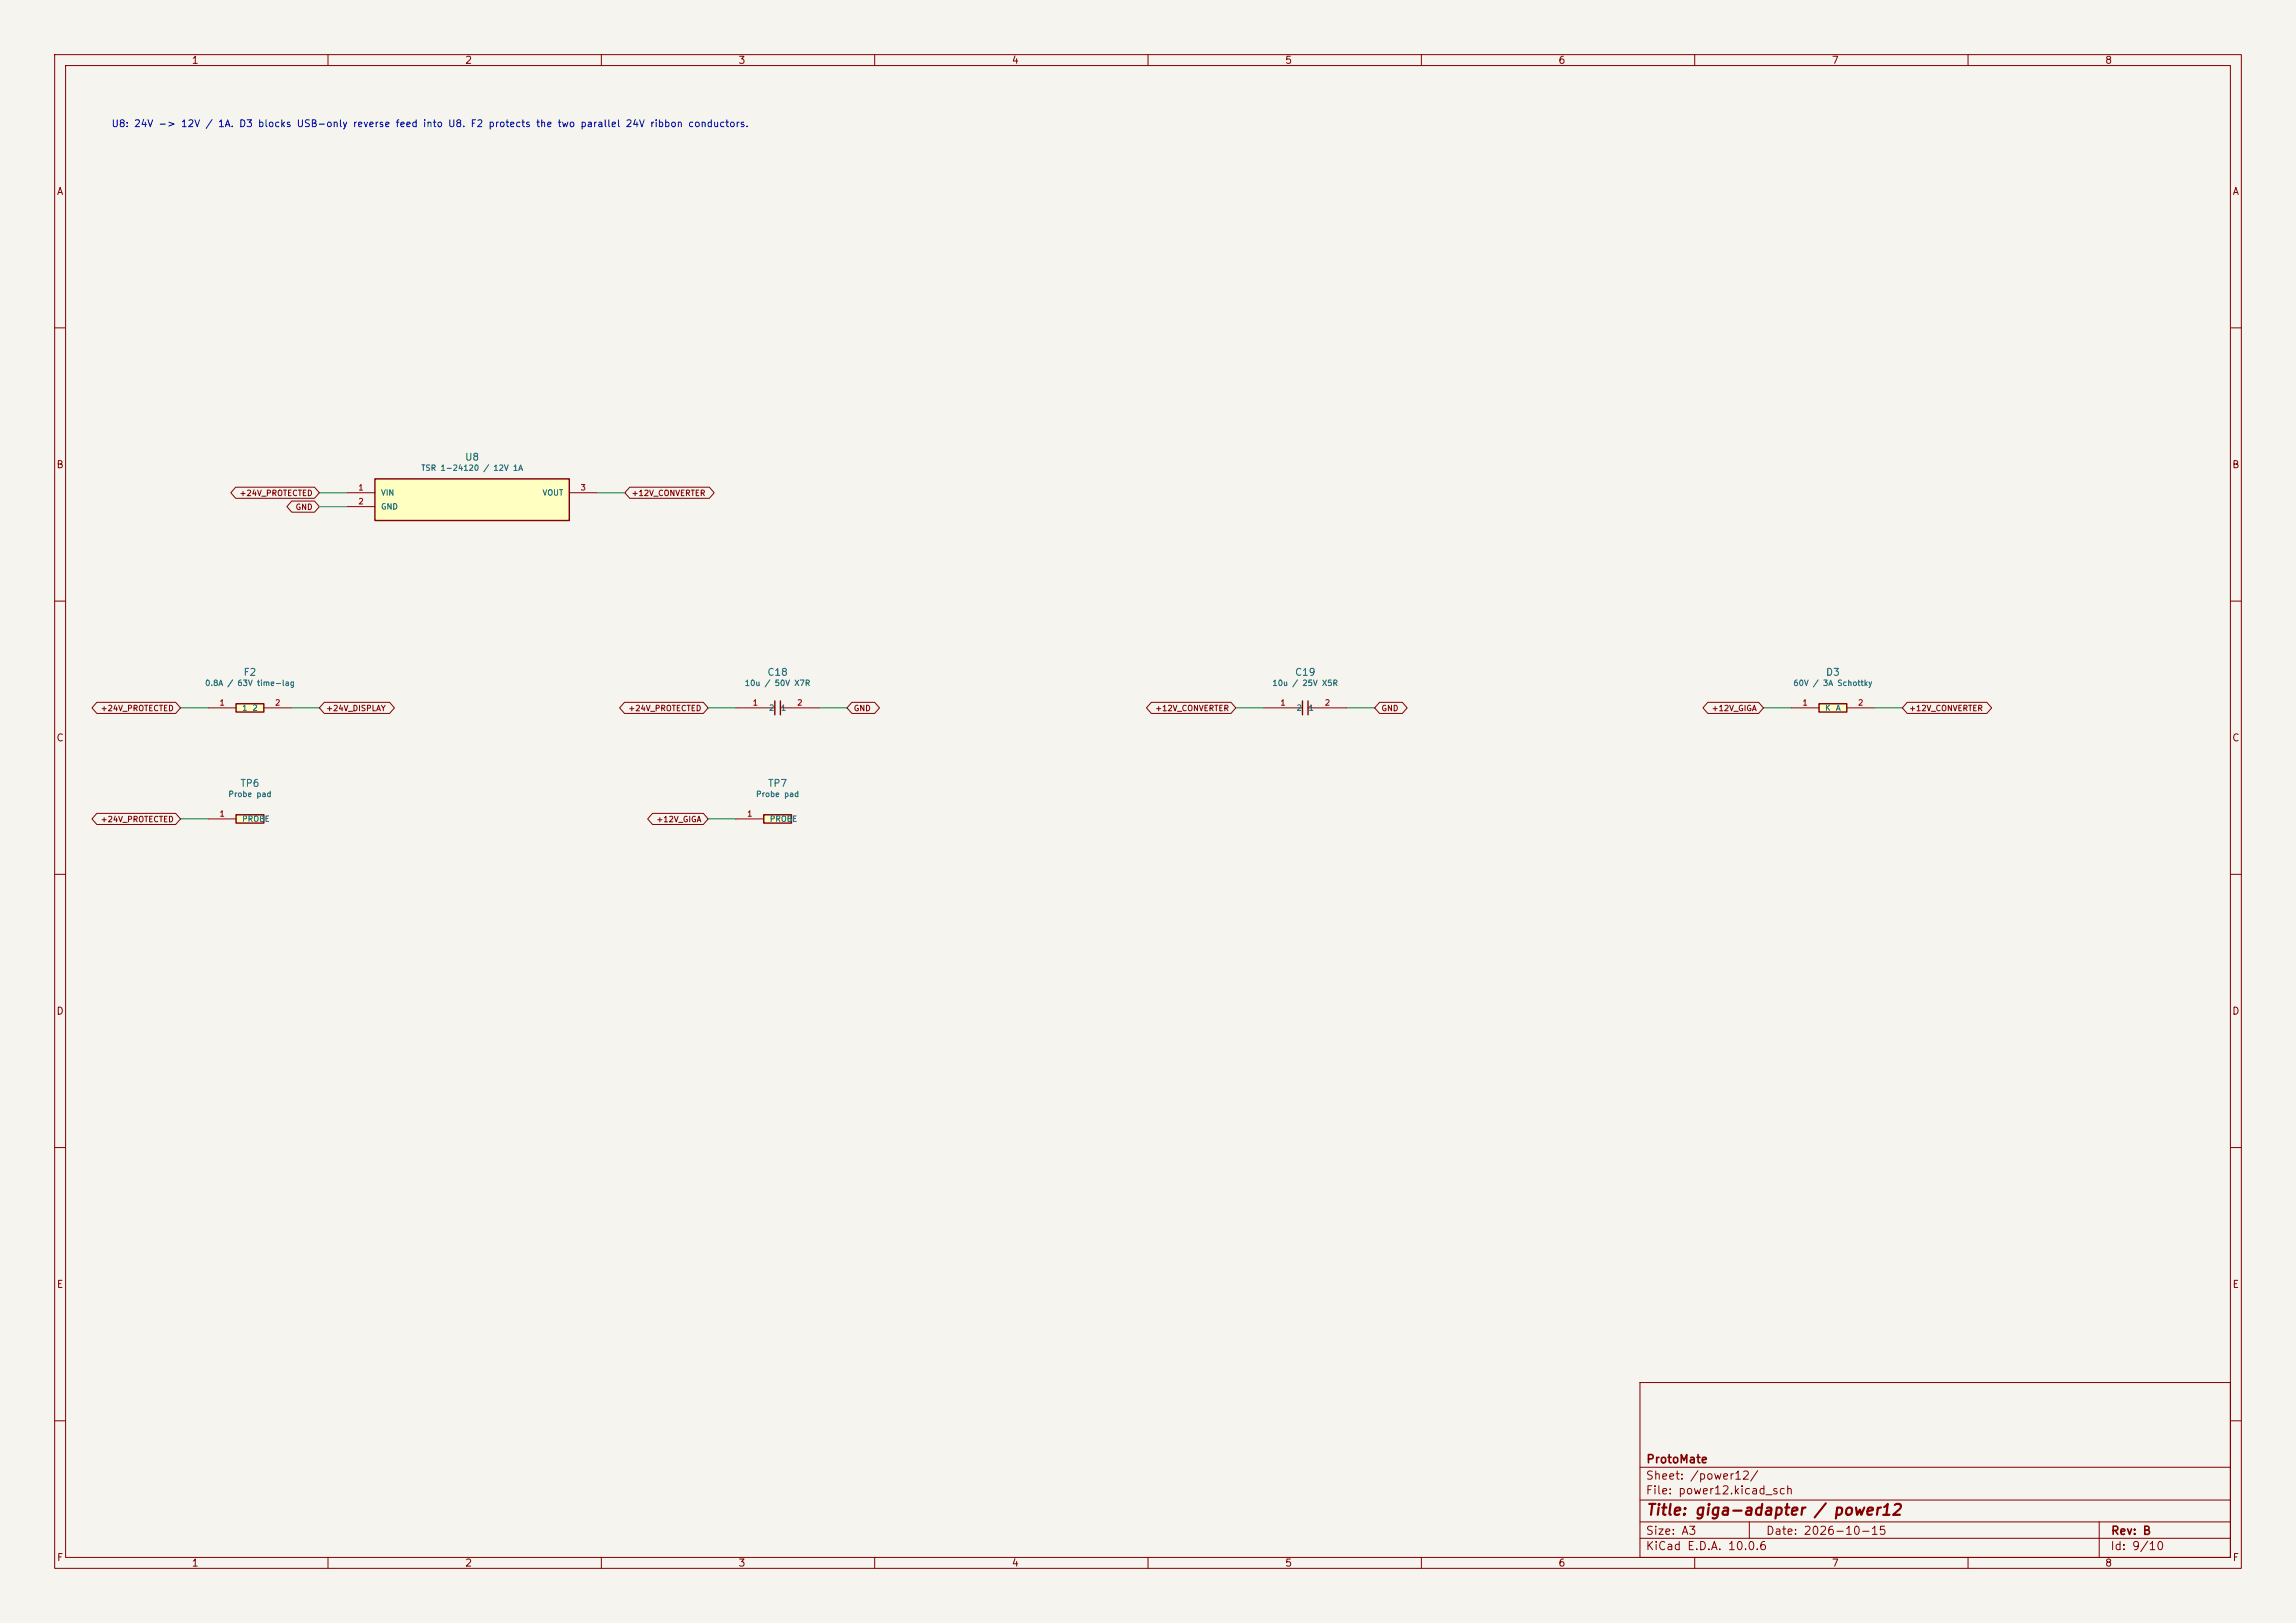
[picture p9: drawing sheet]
<svg xmlns="http://www.w3.org/2000/svg" width="420mm" height="297mm" viewBox="0 0 420 297" stroke-linecap="round" stroke-linejoin="round" font-family="sans-serif">
<defs><g id="words">
<text font-size="2" fill="#840000" x="301" y="277.8">Title: giga-adapter / power12</text>
<g font-size="1.5" fill="#840000">
<text x="301" y="268.1">ProtoMate</text>
<text x="300.9" y="273.8">File: power12.kicad_sch</text>
<text x="300.9" y="271.1">Sheet: /power12/</text>
<text x="300.9" y="281.2">Size: A3</text>
<text x="322.9" y="281.2">Date: 2026-10-15</text>
<text x="386" y="281.2">Rev: B</text>
<text x="300.9" y="284">KiCad E.D.A. 10.0.6</text>
<text x="385.9" y="284">Id: 9/10</text>
</g>
<g font-size="1.3" fill="#840000">
<text x="35" y="12">1</text>
<text x="85" y="12">2</text>
<text x="135" y="12">3</text>
<text x="185" y="12">4</text>
<text x="235" y="12">5</text>
<text x="285" y="12">6</text>
<text x="335" y="12">7</text>
<text x="385" y="12">8</text>
<text x="10.3" y="36">A</text>
<text x="408.3" y="36">A</text>
<text x="10.2" y="86">B</text>
<text x="408.2" y="86">B</text>
<text x="10.2" y="136">C</text>
<text x="408.2" y="136">C</text>
<text x="10.2" y="186">D</text>
<text x="408.2" y="186">D</text>
<text x="10.3" y="236">E</text>
<text x="408.3" y="236">E</text>
<text x="10.3" y="286">F</text>
<text x="35" y="287">1</text>
<text x="85" y="287">2</text>
<text x="135" y="287">3</text>
<text x="185" y="287">4</text>
<text x="235" y="287">5</text>
<text x="285" y="287">6</text>
<text x="335" y="287">7</text>
<text x="385" y="287">8</text>
<text x="408.3" y="286">F</text>
</g>
<text font-size="1.3" fill="#0000c2" x="20.3" y="23.6">U8: 24V -&gt; 12V / 1A. D3 blocks USB-only reverse feed into U8. F2 protects the two parallel 24V ribbon conductors.</text>
<g font-size="1.3" fill="#006464">
<text x="85" y="84.6">U8</text>
<text x="44.4" y="124">F2</text>
<text x="140.3" y="124">C18</text>
<text x="236.8" y="124">C19</text>
<text x="333.9" y="124">D3</text>
<text x="43.9" y="144.3">TP6</text>
<text x="140.4" y="144.3">TP7</text>
</g>
<g font-size="1" fill="#a90000">
<text x="65.5" y="90">1</text>
<text x="106.1" y="90">3</text>
<text x="65.5" y="92.5">2</text>
<text x="40.1" y="129.4">1</text>
<text x="50.2" y="129.4">2</text>
<text x="137.6" y="129.4">1</text>
<text x="145.7" y="129.4">2</text>
<text x="234.1" y="129.4">1</text>
<text x="242.2" y="129.4">2</text>
<text x="329.6" y="129.4">1</text>
<text x="339.8" y="129.4">2</text>
<text x="40.1" y="149.7">1</text>
<text x="136.6" y="149.7">1</text>
</g>
<g font-size="1" fill="#006464">
<text x="76.9" y="86.4">TSR 1-24120 / 12V 1A</text>
<text x="69.6" y="90.9">VIN</text>
<text x="69.6" y="93.5">GND</text>
<text x="99.1" y="90.9">VOUT</text>
<text x="37.4" y="125.8">0.8A / 63V time-lag</text>
<text x="136.1" y="125.8">10u / 50V X7R</text>
<text x="232.7" y="125.8">10u / 25V X5R</text>
<text x="327.9" y="125.8">60V / 3A Schottky</text>
<text x="44.2" y="130.3">1</text>
<text x="46.1" y="130.3">2</text>
<text x="140.6" y="130.3">2</text>
<text x="142.7" y="130.3">1</text>
<text x="237.1" y="130.3">2</text>
<text x="239.3" y="130.3">1</text>
<text x="333.8" y="130.3">K</text>
<text x="335.7" y="130.3">A</text>
<text x="41.7" y="146.1">Probe pad</text>
<text x="138.2" y="146.1">Probe pad</text>
<text x="44.2" y="150.6">PROBE</text>
<text x="140.7" y="150.6">PROBE</text>
</g>
<g font-size="1" fill="#840000">
<text x="43.7" y="91">+24V_PROTECTED</text>
<text x="54" y="93.6">GND</text>
<text x="115.4" y="91">+12V_CONVERTER</text>
<text x="18.3" y="130.4">+24V_PROTECTED</text>
<text x="59.6" y="130.4">+24V_DISPLAY</text>
<text x="114.8" y="130.4">+24V_PROTECTED</text>
<text x="156.1" y="130.4">GND</text>
<text x="211.2" y="130.4">+12V_CONVERTER</text>
<text x="252.6" y="130.4">GND</text>
<text x="313" y="130.4">+12V_GIGA</text>
<text x="349.1" y="130.4">+12V_CONVERTER</text>
<text x="18.3" y="150.7">+24V_PROTECTED</text>
<text x="120" y="150.7">+12V_GIGA</text>
</g>
</g></defs>
<path d="M0 0h420v297h-420z" fill="#f5f4ef" stroke="#f5f4ef" stroke-width=".18"/>
<g fill="none" stroke="#840000" stroke-width=".18">
<path d="M10 10h400v277h-400zM12 12h396v273h-396zM60 10v2M110 10v2M160 10v2M210 10v2M260 10v2M310 10v2M360 10v2M10 60h2M408 60h2M10 110h2"/>
<path d="M408 110h2M10 160h2M408 160h2M10 210h2M408 210h2M300 253h108v32h-108zM10 260h2M300 278.5h108M300 274.5h108M300 268.5h108M320 278.5v3M384 278.5v6.5"/>
<path d="M408 260h2M60 285v2M110 285v2M160 285v2M210 285v2M260 285v2M300 281.5h108M310 285v2M360 285v2"/>
</g>
<path d="M332.7 128.8h5.1v1.5h-5.1z" fill="#ffffc2"/>
<path d="M332.7 128.8h5.1v1.5h-5.1z" fill="none" stroke="#840000" stroke-width=".25"/>
<path d="M327.7 129.5h5M337.8 129.5h5.1" fill="none" stroke="#840000" stroke-width=".18"/>
<path d="M139.7 149.1h5.1v1.5h-5.1z" fill="#ffffc2"/>
<path d="M238.3 128.3v2.5M239.3 128.3v2.5M139.7 149.1h5.1v1.5h-5.1z" fill="none" stroke="#840000" stroke-width=".25"/>
<path d="M231.1 129.5h7.2M239.3 129.5h7.1M134.6 149.9h5.1" fill="none" stroke="#840000" stroke-width=".18"/>
<path d="M43.2 128.8h5.1v1.5h-5.1z" fill="#ffffc2"/>
<path d="M43.2 128.8h5.1v1.5h-5.1zM141.7 128.3v2.5M142.7 128.3v2.5" fill="none" stroke="#840000" stroke-width=".25"/>
<path d="M38.1 129.5h5.1M48.3 129.5h5M134.6 129.5h7.1M142.7 129.5h7.2" fill="none" stroke="#840000" stroke-width=".18"/>
<path d="M43.2 149.1h5.1v1.5h-5.1z" fill="#ffffc2"/>
<path d="M43.2 149.1h5.1v1.5h-5.1z" fill="none" stroke="#840000" stroke-width=".25"/>
<path d="M38.1 149.9h5.1" fill="none" stroke="#840000" stroke-width=".18"/>
<path d="M68.6 87.6h35.5v7.7h-35.5z" fill="#ffffc2"/>
<path d="M68.6 87.6h35.5v7.7h-35.5z" fill="none" stroke="#840000" stroke-width=".25"/>
<g fill="none" stroke="#840000" stroke-width=".18">
<path d="M43.1 89.2h14.4l.9 1-.9 1h-14.4l-.9-1zM53.4 91.7h4.1l.9 1-.9 1h-4.1l-.9-1zM63.5 90.2h5.1M63.5 92.7h5.1M104.1 90.2h5.1M115.2 89.2h14.6l.8 1-.8 1h-14.6l-.9-1zM17.7 128.5h14.4l.9 1-.9 1.1h-14.4l-.9-1.1zM59.3 128.5h12l.9 1-.9 1.1h-12l-.9-1.1zM114.2 128.5h14.5l.8 1-.8 1.1h-14.5l-.9-1.1zM155.8 128.5h4.2l.9 1-.9 1.1h-4.2l-.9-1.1zM210.6 128.5h14.6l.9 1-.9 1.1h-14.6l-.9-1.1zM252.3 128.5h4.2l.9 1-.9 1.1h-4.2l-.8-1.1z"/>
<path d="M312.4 128.5h9.3l.9 1-.9 1.1h-9.3l-.9-1.1zM348.9 128.5h14.5l.9 1-.9 1.1h-14.5l-.9-1.1zM17.7 148.8h14.4l.9 1.1-.9 1h-14.4l-.9-1zM119.4 148.8h9.3l.8 1.1-.8 1h-9.3l-.9-1z"/>
</g>
<g fill="none" stroke="#009600" stroke-width=".18">
<path d="M58.4 90.2h5.1M58.4 92.7h5.1M109.2 90.2h5.1M33 129.5h5.1M53.3 129.5h5.1M129.5 129.5h5.1M149.9 129.5h5M226.1 129.5h5M246.4 129.5h5.1M322.6 129.5h5.1M342.9 129.5h5.1M33 149.9h5.1"/>
<path d="M129.5 149.9h5.1"/>
</g>
<use href="#words"/>
</svg>
